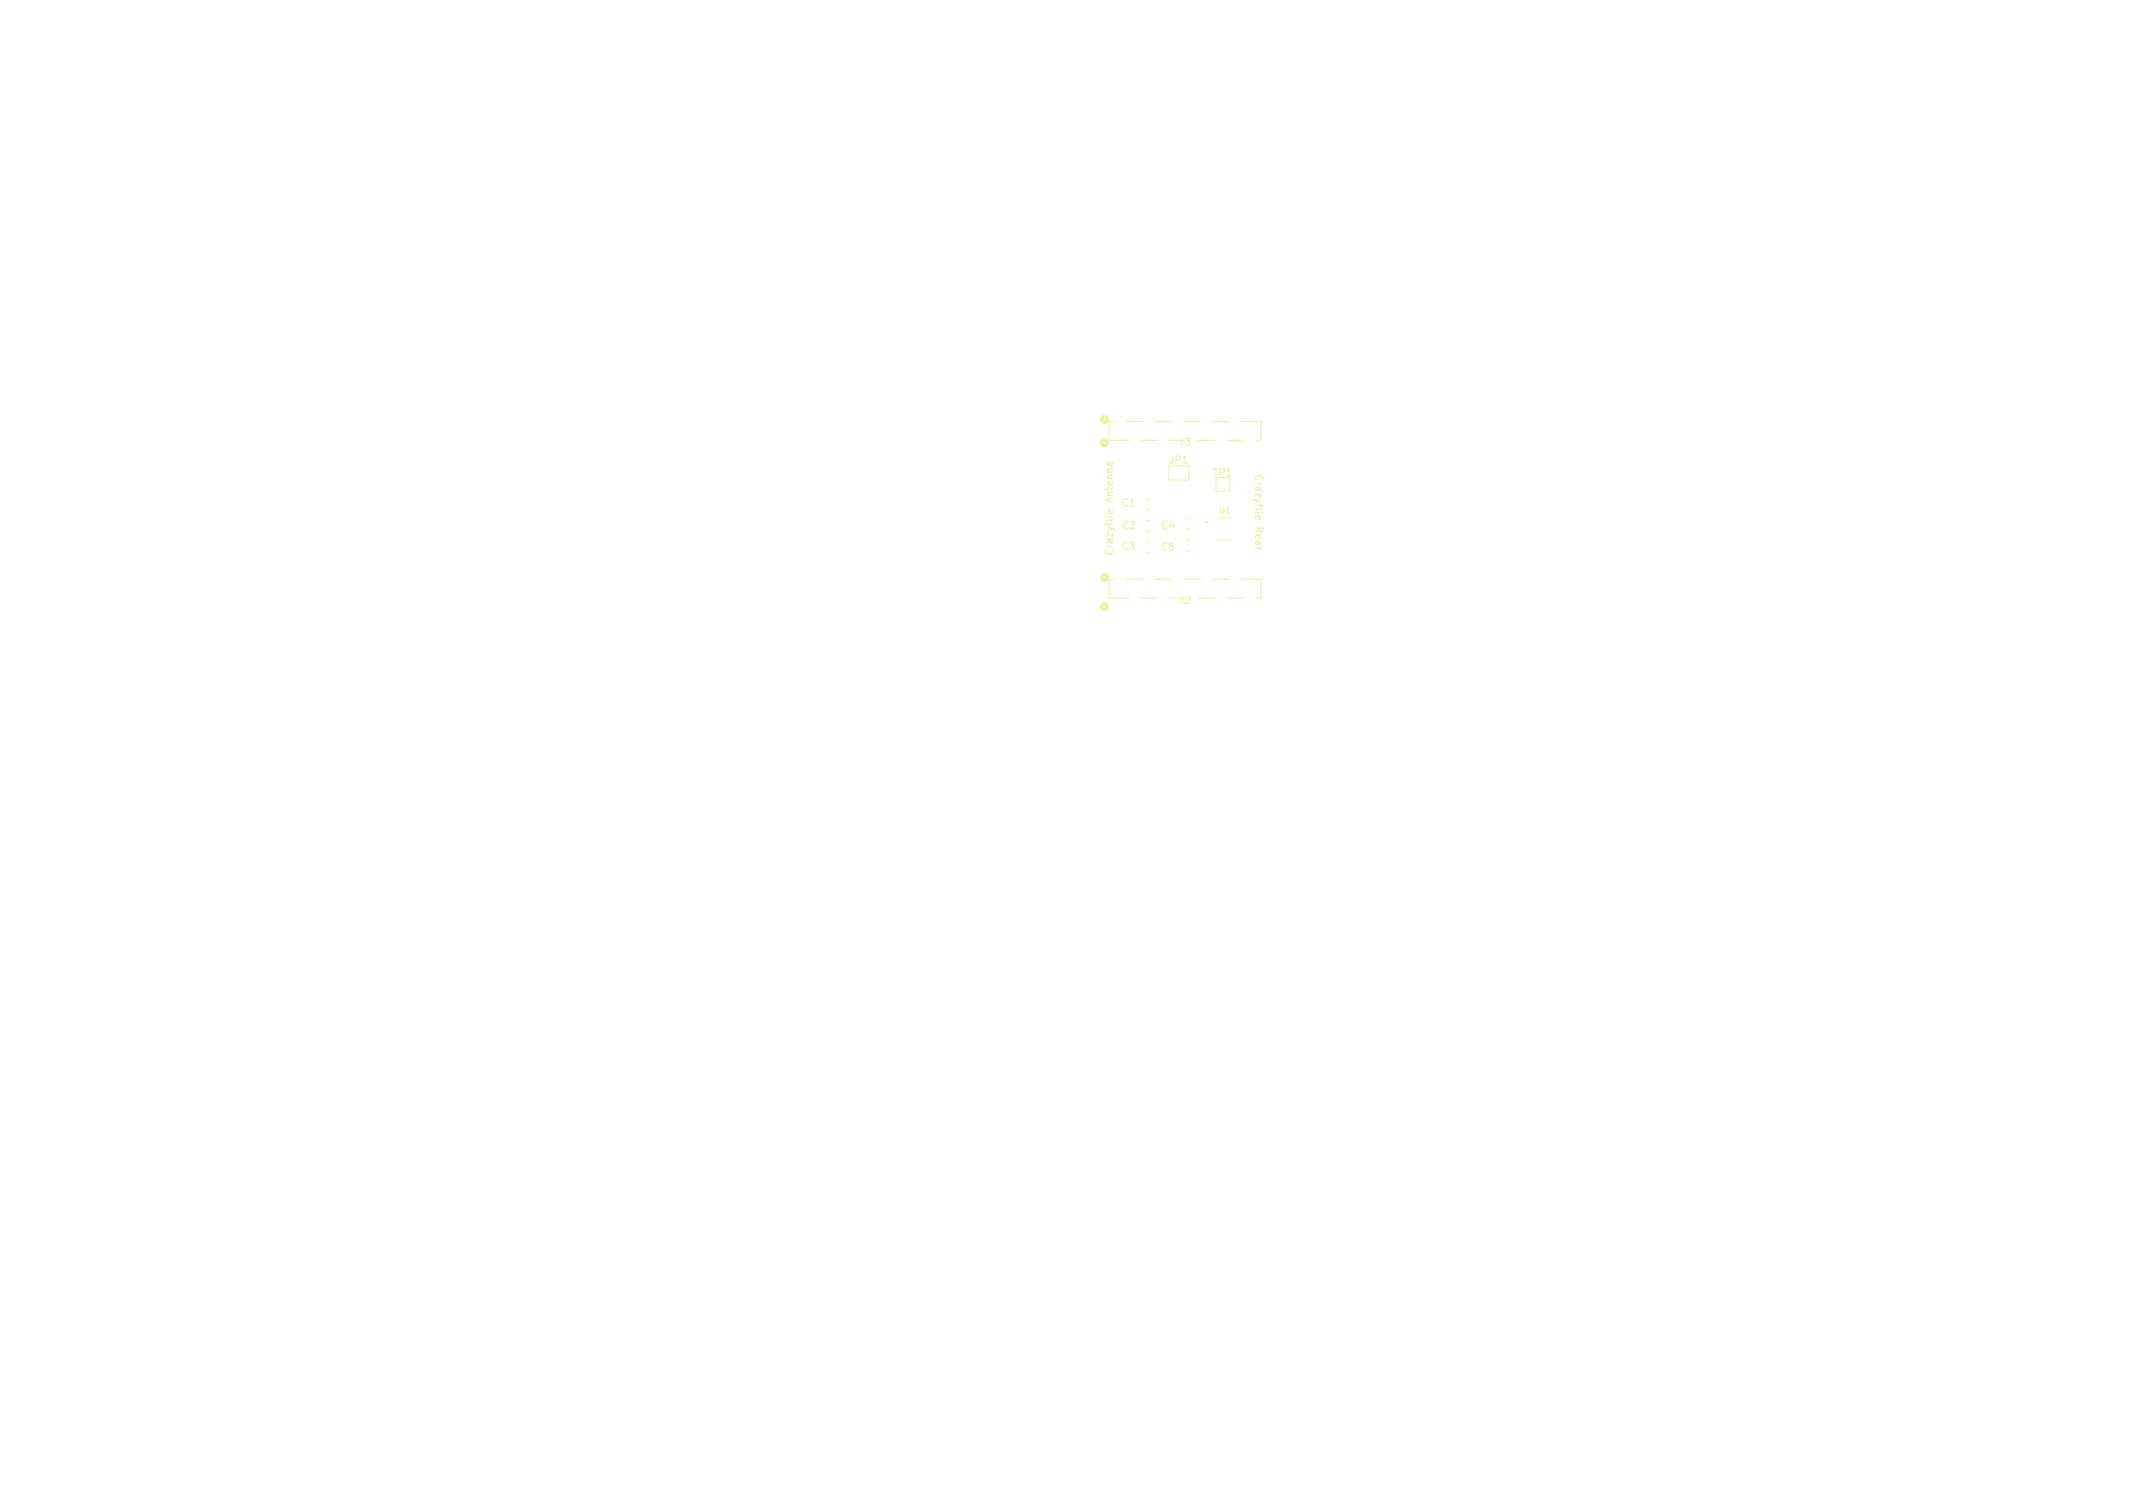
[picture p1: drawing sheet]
<svg xmlns="http://www.w3.org/2000/svg" width="297mm" height="210mm" viewBox="0 0 297 210" stroke-linecap="round" stroke-linejoin="round" font-family="sans-serif">
<defs><g id="words">
<g font-size="1.4" fill="#f2eda1">
<text x="162.7" y="64.8">JP1</text>
<text x="164" y="62.3">J3</text>
<text x="174.7" y="65.9" transform="rotate(90 174.7 65.9)">Crazyflie</text>
<text x="155" y="69.9" transform="rotate(-90 155 69.9)">Antenna</text>
<text x="156" y="70.7">C1</text>
<text x="168.8" y="66.5">TP1</text>
<text x="155" y="77.5" transform="rotate(-90 155 77.5)">Crazyflie</text>
<text x="156" y="76.8">C3</text>
<text x="156.1" y="73.9">C2</text>
<text x="161.5" y="76.9">C5</text>
<text x="161.6" y="73.9">C4</text>
<text x="174.7" y="73.4" transform="rotate(90 174.7 73.4)">Rear</text>
<text x="164" y="84.3">J2</text>
</g>
<text font-size="1.1" fill="#f2eda1" x="169.6" y="71.7">U1</text>
</g></defs>
<g fill="none" stroke="#f2eda1" stroke-width=".15">
<path d="M155.2 58.7h-.8v2.6h2.8M156.8 58.7h2.4M160.8 58.7h2.4M164.8 58.7h2.4M168.8 58.7h2.4M172.8 58.7h2.8v2.6h-.8M154.9 71.1v.3l-.1 .1h-.5v-.4l.2-.1 .1 .5M158.8 61.3h2.4M162.8 61.3h2.4M164.7 64.5h.6M166.8 61.3h2.4M170.8 61.3h2.4"/>
<path d="M175.2 71.9l.1 .4h.2v-.3l-.1-.1h-.5v.4M155.2 80.7h-.8v2.6h2.8M156.8 80.7h2.4M158.8 83.3h2.4M160.8 80.7h2.4M162.8 83.3h2.4M164.8 80.7h2.4M166.8 83.3h2.4M168.8 80.7h2.4M170.8 83.3h2.4M172.8 80.7h2.8v2.6h-.8"/>
</g>
<g fill="none" stroke="#f2eda1" stroke-width=".51">
<circle cx="153.8" cy="58.4" r=".38"/>
<circle cx="153.8" cy="61.7" r=".38"/>
<circle cx="153.8" cy="84.5" r=".38"/>
<circle cx="153.8" cy="80.4" r=".38"/>
</g>
<g fill="none" stroke="#f2eda1" stroke-width=".14">
<path d="M159.7 75.5h.5M159.7 77h.5M159.7 72.5h.5M159.7 74h.5M159.7 69.5h.5M159.7 70.9h.5M162.7 64.9h2.8v2h-2.8zM165.1 75.2h.6M165.1 72.2h.6M165.1 73.7h.6M165.1 76.7h.6M169.3 66.5v1.9h1.9v-1.9"/>
<path d="M169.6 72.2v-.1h1.7v.1M169.6 75.1v.1h1.7v-.1"/>
</g>
<circle cx="168" cy="72.7" r=".1" fill="none" stroke="#f2eda1" stroke-width=".2"/>
<use href="#words"/>
</svg>
